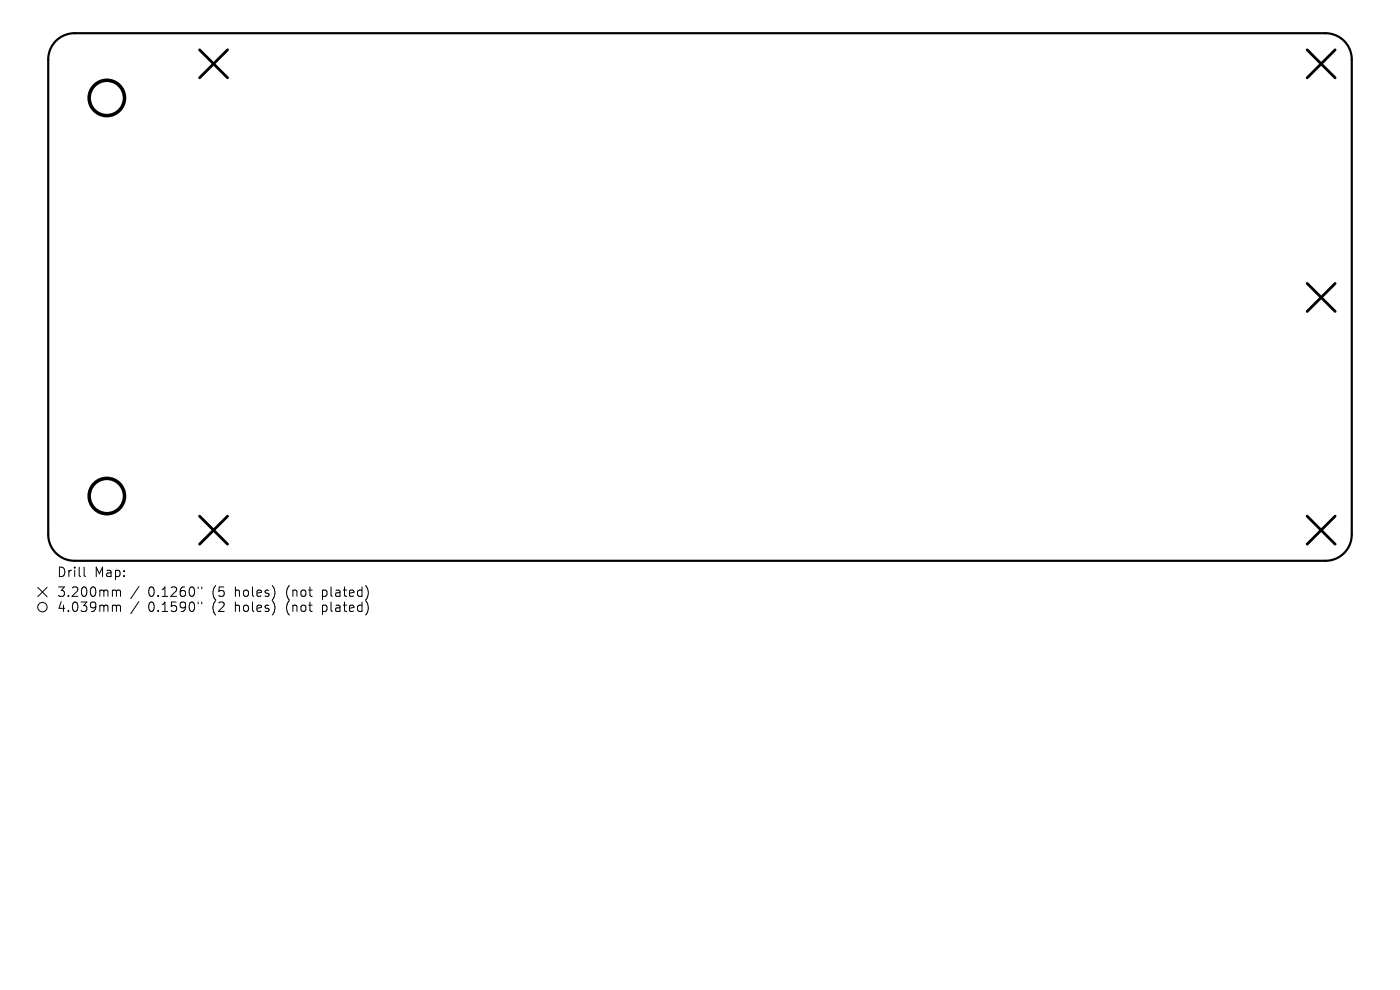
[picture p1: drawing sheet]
<svg xmlns="http://www.w3.org/2000/svg" width="297mm" height="210mm" viewBox="0 0 297 210" stroke-linecap="round" stroke-linejoin="round" font-family="sans-serif">
<defs><g id="words">
<g font-size="2.8">
<text x="12" y="122.7">Drill</text>
<text x="20" y="122.7">Map:</text>
<text x="12" y="126.9">3.200mm</text>
<text x="12" y="130.1">4.039mm</text>
<text x="31.4" y="126.9">0.1260&quot;</text>
<text x="31.4" y="130.1">0.1590&quot;</text>
<text x="45.2" y="126.9">(5</text>
<text x="45.2" y="130.1">(2</text>
<text x="50.1" y="126.9">holes)</text>
<text x="50.1" y="130.1">holes)</text>
<text x="61.2" y="126.9">(not</text>
<text x="61.2" y="130.1">(not</text>
<text x="69" y="126.9">plated)</text>
<text x="69" y="130.1">plated)</text>
</g>
</g></defs>
<path d="M11.9 8.7a5.6 5.6 0 0 1 3.9-1.7h265.4a5.6 5.6 0 0 1 5.6 5.6v100.8a5.6 5.6 0 0 1-5.6 5.6h-265.4a5.6 5.6 0 0 1-5.6-5.6v-100.8a5.6 5.6 0 0 1 1.7-3.9z" fill="none" stroke="#000" stroke-width=".46"/>
<path d="M42.3 10.6l6 5.9M48.3 10.6l-6 5.9M277.3 10.6l5.9 5.9M283.2 10.6l-5.9 5.9M277.3 60.1l5.9 6M283.2 60.1l-5.9 6M42.3 109.5l6 5.9M48.3 109.5l-6 5.9M277.3 109.5l5.9 5.9M283.2 109.5l-5.9 5.9" fill="none" stroke="#000" stroke-width=".59"/>
<g fill="none" stroke="#000" stroke-width=".75">
<circle cx="22.7" cy="20.8" r="3.7"/>
<circle cx="22.7" cy="105.2" r="3.7"/>
</g>
<g fill="none" stroke="#000" stroke-width=".21">
<path d="M8 124.6l2 2M10 124.6l-2 2M17.8 120.3v1.7l.3 .3M24.1 125.2l.5 .1 .1 .2M24.1 128.4l.5 .1 .1 .2M24.7 125.5l.3-.3 .5 .1 .1 1.2M24.7 125.5v1M24.7 128.7v1M24.7 128.7l.3-.3 .5 .1 .1 1.2M29.5 124.4l-1.7 2.6M29.5 127.6l-1.7 2.6M42 124.5v.4"/>
<path d="M42 127.7v.4M42.8 124.5v.4M42.8 127.7v.4"/>
<circle cx="9" cy="128.8" r="1"/>
</g>
<use href="#words"/>
</svg>
